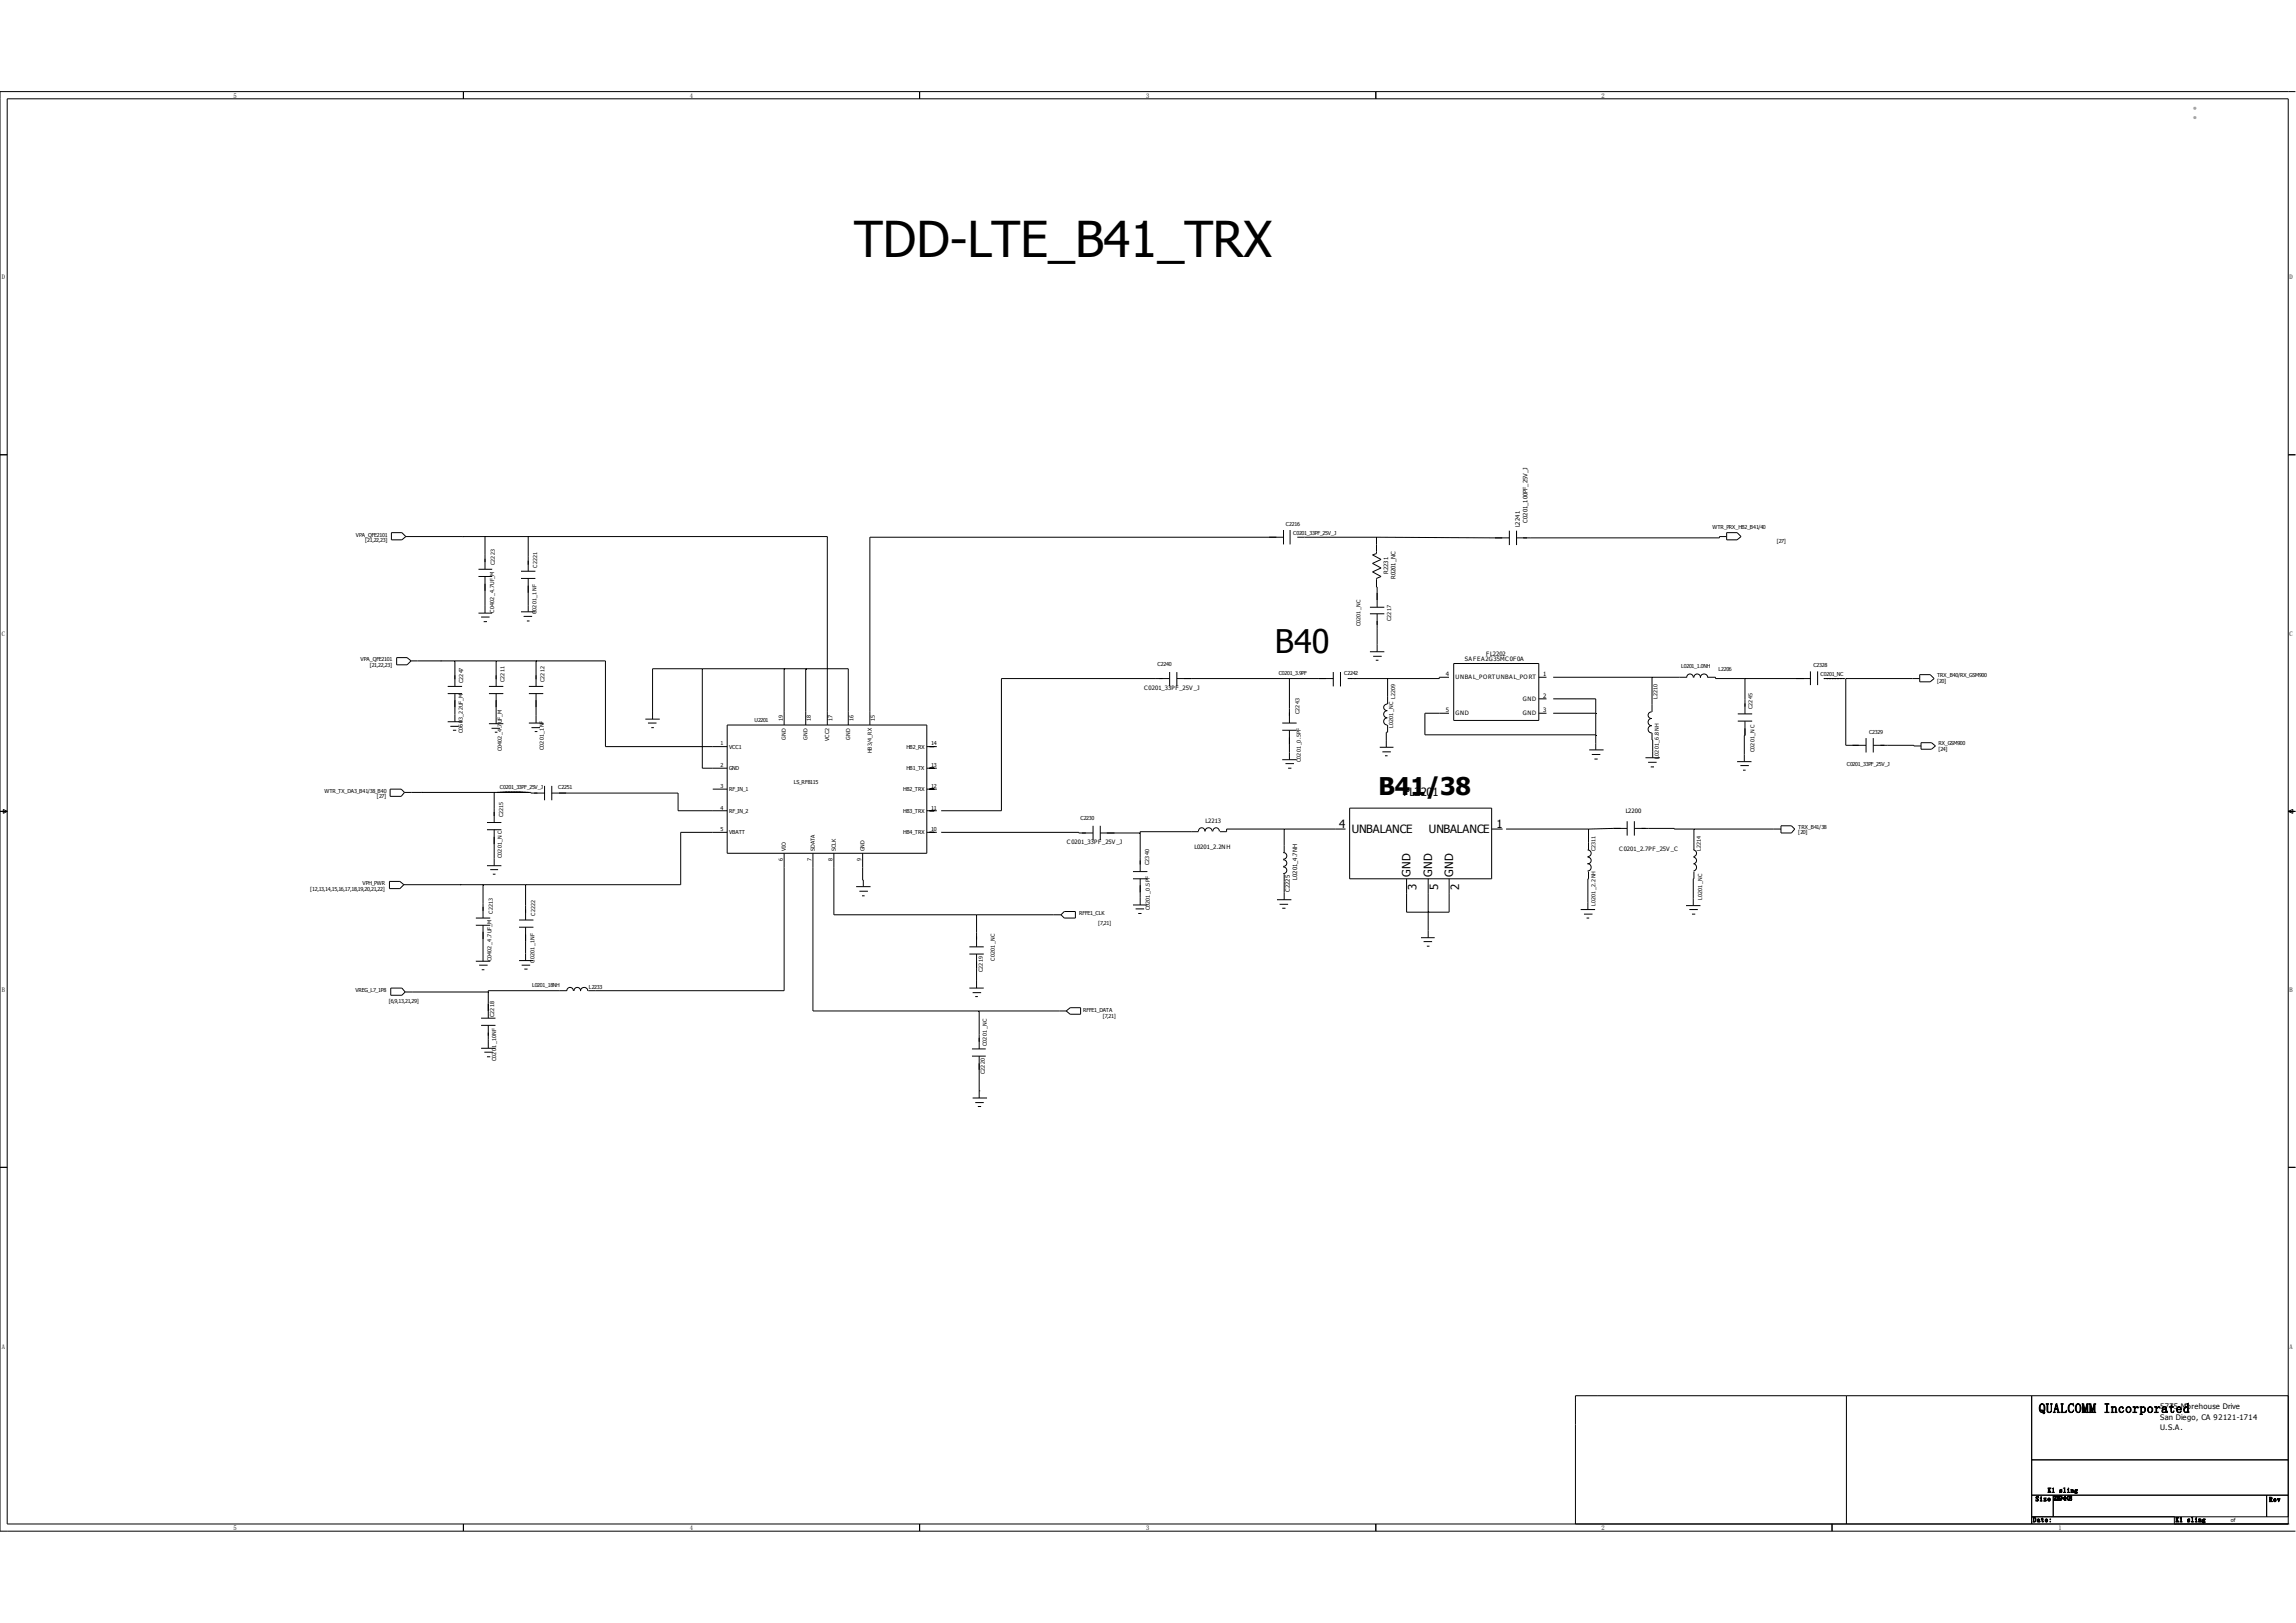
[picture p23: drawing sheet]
<svg xmlns="http://www.w3.org/2000/svg" width="297mm" height="210mm" viewBox="0 0 297 210" stroke-linecap="round" stroke-linejoin="round" font-family="sans-serif">
<defs><g id="words">
<text font-size="6.4" x="110.5" y="33.3">TDD-LTE_B41_TRX</text>
<text font-size="4.2" x="164.9" y="84.5">B40</text>
<text font-size="3.2" x="178.3" y="102.9">B41/38</text>
<text font-size="2.5" fill="#666" x="283.3" y="15.3">：</text>
<text font-size="1.7" x="263.7" y="182.8">QUALCOMM Incorporated</text>
<g font-size="1.5">
<text x="173.2" y="107.1">4</text>
<text x="174.9" y="107.8">UNBALANCE</text>
<text x="181.5" y="103">FL2201</text>
<text x="184.8" y="107.8">UNBALANCE</text>
<text x="193.6" y="107.1">1</text>
<text x="182.5" y="113.4" transform="rotate(-90 182.5 113.4)">GND</text>
<text x="185.3" y="113.4" transform="rotate(-90 185.3 113.4)">GND</text>
<text x="188" y="113.4" transform="rotate(-90 188 113.4)">GND</text>
<text x="183.2" y="115.1" transform="rotate(-90 183.2 115.1)">3</text>
<text x="186" y="115.1" transform="rotate(-90 186 115.1)">5</text>
<text x="188.7" y="115.1" transform="rotate(-90 188.7 115.1)">2</text>
</g>
<g font-size="1">
<text x="279.4" y="182.4">5775 Morehouse Drive</text>
<text x="279.4" y="183.7">San Diego, CA 92121-1714</text>
<text x="279.4" y="185.1">U.S.A.</text>
</g>
<g font-size=".8">
<text x="30.2" y="12.7">5</text>
<text x="89.2" y="12.7">4</text>
<text x="148.3" y="12.7">3</text>
<text x="207.2" y="12.7">2</text>
<text x=".3" y="36.2">D</text>
<text x="296.2" y="36.2">D</text>
<text x="196.6" y="68.3" transform="rotate(-90 196.6 68.3)">L2241</text>
<text x="197.6" y="67.7" transform="rotate(-90 197.6 67.7)">C0201_100PF_25V_J</text>
<text x="179.6" y="74.3" transform="rotate(-90 179.6 74.3)">R2231</text>
<text x="180.5" y="74.9" transform="rotate(-90 180.5 74.9)">R0201_NC</text>
<text x=".3" y="82.3">C</text>
<text x="296.2" y="82.3">C</text>
<text x="148" y="89.3">C0201_33PF_25V _J</text>
<text x="187" y="87.5">4</text>
<text x="188.3" y="87.9">UNBAL_PORTUNBAL_PORT</text>
<text x="189.5" y="85.5">SAFEA2G35MC0F0A</text>
<text x="192.3" y="84.8">FL2202</text>
<text x="199.6" y="87.5">1</text>
<text x="187" y="92.1">5</text>
<text x="188.3" y="92.6">GND</text>
<text x="197" y="90.7">GND</text>
<text x="197" y="92.6">GND</text>
<text x="199.6" y="90.3">2</text>
<text x="199.6" y="92.1">3</text>
<text x="155.9" y="106.5">L2213</text>
<text x="210.3" y="105.2">L2200</text>
<text x="138" y="109.2">C0201_33PF_25V _J</text>
<text x="154.5" y="109.8">L0201_2.2NH</text>
<text x="167.8" y="113.9" transform="rotate(-90 167.8 113.9)">L0201_4.7NH</text>
<text x="209.4" y="110.2">C0201_2.7PF_25V _C</text>
<text x="166.9" y="115.4" transform="rotate(-90 166.9 115.4)">C2225</text>
<text x=".3" y="128.4">B</text>
<text x="296.2" y="128.4">B</text>
<text x=".3" y="174.5">A</text>
<text x="296.2" y="174.5">A</text>
<text x="30.2" y="198">5</text>
<text x="89.2" y="198">4</text>
<text x="148.3" y="198">3</text>
<text x="207.2" y="198">2</text>
<text x="263" y="196.9">Date:</text>
<text x="263.3" y="194.2">Size</text>
<text x="264.9" y="193.1">K1 sling</text>
<text x="265.6" y="194.1">2019-4-08</text>
<text x="266.3" y="198">1</text>
<text x="281.4" y="196.9">K1 sling</text>
<text x="293.5" y="194.3">Rev</text>
</g>
<g font-size=".7">
<text x="46.1" y="69.5">VPA_QFE2101</text>
<text x="47.2" y="70.1">[21,22,23]</text>
<text x="166.3" y="68">C2216</text>
<text x="167.3" y="69.3">C0201_33PF_25V_J</text>
<text x="221.5" y="68.4">WTR_PRX_HB2_B41/40</text>
<text x="229.8" y="70.2">[27]</text>
<text x="64" y="73.1" transform="rotate(-90 64 73.1)">C2223</text>
<text x="69.5" y="73.4" transform="rotate(-90 69.5 73.4)">C2221</text>
<text x="63.9" y="79.3" transform="rotate(-90 63.9 79.3)">C0402_4.7UF_M</text>
<text x="69.4" y="79.4" transform="rotate(-90 69.4 79.4)">C0201_1NF</text>
<text x="176" y="81" transform="rotate(-90 176 81)">C0201_NC</text>
<text x="180" y="80.4" transform="rotate(-90 180 80.4)">C2217</text>
<text x="46.6" y="85.5">VPA_QFE2101</text>
<text x="47.8" y="86.3">[21,22,23]</text>
<text x="59.9" y="88.4" transform="rotate(-90 59.9 88.4)">C2247</text>
<text x="65.3" y="88.2" transform="rotate(-90 65.3 88.2)">C2211</text>
<text x="70.4" y="88.2" transform="rotate(-90 70.4 88.2)">C2212</text>
<text x="149.7" y="86.1">C2240</text>
<text x="165.4" y="87.3">C0201_3.9PF</text>
<text x="173.9" y="87.4">C2242</text>
<text x="217.5" y="86.5">L0201_1.0NH</text>
<text x="222.3" y="86.8">L2206</text>
<text x="234.6" y="86.3">C2328</text>
<text x="235.5" y="87.5">C0201_NC</text>
<text x="250.6" y="88.3">[20]</text>
<text x="250.6" y="87.7">TRX_B40/RX_GSM900</text>
<text x="59.8" y="94.8" transform="rotate(-90 59.8 94.8)">C0603_22UF_M</text>
<text x="97.6" y="93.4">U2201</text>
<text x="101.2" y="93.3" transform="rotate(-90 101.2 93.3)">19</text>
<text x="101.7" y="95.7" transform="rotate(-90 101.7 95.7)">GND</text>
<text x="104.5" y="95.7" transform="rotate(-90 104.5 95.7)">GND</text>
<text x="104.9" y="93.3" transform="rotate(-90 104.9 93.3)">18</text>
<text x="107.3" y="95.9" transform="rotate(-90 107.3 95.9)">VCC2</text>
<text x="107.7" y="93.3" transform="rotate(-90 107.7 93.3)">17</text>
<text x="110" y="95.7" transform="rotate(-90 110 95.7)">GND</text>
<text x="110.4" y="93.3" transform="rotate(-90 110.4 93.3)">16</text>
<text x="113.2" y="93.3" transform="rotate(-90 113.2 93.3)">15</text>
<text x="168.1" y="92.4" transform="rotate(-90 168.1 92.4)">C2243</text>
<text x="180.2" y="94.2" transform="rotate(-90 180.2 94.2)">L0201_NC</text>
<text x="180.5" y="90.4" transform="rotate(-90 180.5 90.4)">L2209</text>
<text x="214.4" y="90.4" transform="rotate(-90 214.4 90.4)">L2210</text>
<text x="226.7" y="91.7" transform="rotate(-90 226.7 91.7)">C2245</text>
<text x="241.8" y="94.9">C2329</text>
<text x="64.9" y="97.2" transform="rotate(-90 64.9 97.2)">C0402_4.7UF_M</text>
<text x="70.3" y="97" transform="rotate(-90 70.3 97)">C0201_1NF</text>
<text x="93.2" y="96.5">1</text>
<text x="93.2" y="99.2">2</text>
<text x="93.2" y="102">3</text>
<text x="94.3" y="96.9">VCC1</text>
<text x="94.3" y="99.7">GND</text>
<text x="102.7" y="101.5">LS_RF8115</text>
<text x="112.8" y="97.5" transform="rotate(-90 112.8 97.5)">HB3/4_RX</text>
<text x="117.2" y="99.7">HB1_TX</text>
<text x="117.2" y="96.9">HB2_RX</text>
<text x="120.5" y="102">12</text>
<text x="120.5" y="99.2">13</text>
<text x="120.5" y="96.5">14</text>
<text x="168.3" y="98.6" transform="rotate(-90 168.3 98.6)">C0201_0.5PF</text>
<text x="214.6" y="98.1" transform="rotate(-90 214.6 98.1)">L0201_6.8NH</text>
<text x="227" y="97.3" transform="rotate(-90 227 97.3)">C0201_NC</text>
<text x="238.9" y="99.1">C0201_33PF_25V_J</text>
<text x="250.7" y="97.1">[24]</text>
<text x="250.7" y="96.5">RX_GSM900</text>
<text x="42" y="102.6">WTR_TX_DA3_B41/38_B40</text>
<text x="48.8" y="103.2">[27]</text>
<text x="64.7" y="102.1">C0201_33PF_25V_J</text>
<text x="65.1" y="105.8" transform="rotate(-90 65.1 105.8)">C2215</text>
<text x="72.2" y="102">C2251</text>
<text x="93.2" y="104.8">4</text>
<text x="93.2" y="107.5">5</text>
<text x="94.3" y="102.4">RF_IN_1</text>
<text x="94.3" y="105.2">RF_IN_2</text>
<text x="94.3" y="108">VBATT</text>
<text x="116.8" y="108">HB4_TRX</text>
<text x="116.8" y="105.2">HB3_TRX</text>
<text x="116.8" y="102.4">HB2_TRX</text>
<text x="120.5" y="107.5">10</text>
<text x="120.5" y="104.8">11</text>
<text x="139.8" y="106.1">C2230</text>
<text x="232.6" y="107.9">[20]</text>
<text x="232.6" y="107.2">TRX_B41/38</text>
<text x="64.9" y="111" transform="rotate(-90 64.9 111)">C0201_NC</text>
<text x="101.2" y="111.4" transform="rotate(-90 101.2 111.4)">6</text>
<text x="101.7" y="110.2" transform="rotate(-90 101.7 110.2)">VIO</text>
<text x="105" y="111.4" transform="rotate(-90 105 111.4)">7</text>
<text x="105.4" y="110.2" transform="rotate(-90 105.4 110.2)">SDATA</text>
<text x="107.7" y="111.4" transform="rotate(-90 107.7 111.4)">8</text>
<text x="108.1" y="110.2" transform="rotate(-90 108.1 110.2)">SCLK</text>
<text x="111.4" y="111.4" transform="rotate(-90 111.4 111.4)">9</text>
<text x="111.8" y="110.2" transform="rotate(-90 111.8 110.2)">GND</text>
<text x="148.6" y="111.9" transform="rotate(-90 148.6 111.9)">C2340</text>
<text x="206.4" y="110.2" transform="rotate(-90 206.4 110.2)">C2311</text>
<text x="220" y="110.1" transform="rotate(-90 220 110.1)">L2214</text>
<text x="40.1" y="115.2">[12,13,14,15,16,17,18,19,20,21,22]</text>
<text x="46.9" y="114.5">VPH_PWR</text>
<text x="63.7" y="118.2" transform="rotate(-90 63.7 118.2)">C2213</text>
<text x="69.2" y="118.5" transform="rotate(-90 69.2 118.5)">C2222</text>
<text x="139.6" y="118.4">RFFE1_CLK</text>
<text x="142" y="119.7">[7,21]</text>
<text x="148.7" y="117.8" transform="rotate(-90 148.7 117.8)">C0201_0.5PF</text>
<text x="206.4" y="117.2" transform="rotate(-90 206.4 117.2)">L0201_2.2NH</text>
<text x="220.2" y="116.4" transform="rotate(-90 220.2 116.4)">L0201_NC</text>
<text x="63.6" y="124.4" transform="rotate(-90 63.6 124.4)">C0402_4.7UF_M</text>
<text x="69.2" y="124.6" transform="rotate(-90 69.2 124.6)">C0201_1NF</text>
<text x="127.1" y="125.7" transform="rotate(-90 127.1 125.7)">C2219</text>
<text x="128.7" y="124.3" transform="rotate(-90 128.7 124.3)">C0201_NC</text>
<text x="46" y="128.4">VREG_L7_1P8</text>
<text x="50.3" y="129.7">[6,9,13,21,29]</text>
<text x="63.9" y="131.6" transform="rotate(-90 63.9 131.6)">C2218</text>
<text x="68.8" y="127.7">L0201_18NH</text>
<text x="76.2" y="128">L2233</text>
<text x="140.1" y="131">RFFE1_DATA</text>
<text x="142.6" y="131.8">[7,21]</text>
<text x="64.2" y="137.3" transform="rotate(-90 64.2 137.3)">C0201_10NF</text>
<text x="127.7" y="135.3" transform="rotate(-90 127.7 135.3)">C0201_NC</text>
<text x="127.4" y="139" transform="rotate(-90 127.4 139)">C2220</text>
<text x="288.6" y="196.9">of</text>
</g>
</g></defs>
<g fill="none" stroke="#000" stroke-width=".13">
<path d="M.9 12.8h295.1v184.4h-295.1zM59.9 11.9v.9M119 11.9v.9M178 11.9v.9M296.9 11.9h-296.9v186.2h296.9M0 58.8h.9M296 58.8h.9M50.6 68.9h1.4l.5 .5-.5 .4h-1.4zM52.5 69.4h54.5v24.4M59.9 69.4h.1M61.9 73.7h1.8M61.9 74.6h1.8"/>
<path d="M61.9 79.3h1.8M62.2 79.8h1.1M62.7 69.4v4.3M62.7 74.6v4.7M67.4 73.9h1.9M67.4 74.8h1.9M67.4 79.2h1.9M67.7 79.8h1.1M68.3 69.4v4.5M68.3 74.8v4.4M166 68.6v1.8M166 69.5h-53.5v24.3"/>
<path d="M166.9 68.6v1.8M167.8 69.5h10.3M177.2 79.4h1.9M177.2 78.6h1.9M178.1 69.5l17.1 .1M178.1 69.5v2.1l-.6 .2 1.1 .6-1.1 .5 1.1 .6-1.1 .5 1.1 .6-.5 .2v3.8M178.1 79.4v4.9M195.2 68.7v1.8M196.2 68.7v1.8M223.4 69.4h-1v.2h-26.2M223.4 68.9h1.3l.5 .5-.5 .4h-1.3zM51.3 85.1h1.4l.5 .4-.5 .5h-1.4z"/>
<path d="M53.2 85.5h25.1v11.1h15.8M57 85.5h.1M57.9 88.8h1.9M57.9 89.7h1.9M57.9 93.4h1.9M58.3 94h1.1M58.6 94.5h.4M58.8 85.5v3.3M58.8 89.7v3.7M62.6 80.4h.4M63.2 88.8h1.9M63.2 89.7h1.9"/>
<path d="M63.2 93.6h1.9M63.6 94.2h1.1M64 94.7h.3M64.2 85.5v3.3M64.2 89.7v3.9M68.2 80.3h.3M68.4 88.8h1.9M68.4 89.7h1.9M68.4 93.6h1.9M68.7 94.1h1.1M69.2 94.7h.3M69.3 85.5h.1"/>
<path d="M69.3 85.5v3.3M69.3 89.7v3.9M83.5 93h1.8M83.8 93.6h1.1M84.2 94.1h.4M84.4 93v-6.5h25.3v7.3M90.8 86.5v12.9h3.3M94.1 93.8h25.8v16.6h-25.8zM101.4 86.5h.1M101.4 86.5v7.3M104.2 86.5h.1M104.2 86.5v7.3"/>
<path d="M119.9 99.4h1.3M119.9 96.6h1.3M151.3 87.8h-21.8v17.1h-7.7M151.3 87v1.8M152.2 87.8h20.3M152.2 87v1.8M165.9 93.6h1.8M165.9 94.5h1.8M165.9 98.3h1.8M166.3 98.8h1.1M166.6 99.4h.4M166.8 87.8v5.8"/>
<path d="M166.8 94.5v3.8M172.5 87v1.8M173.4 87v1.8M174.3 87.8h.9M175.2 87.8h.1M177.2 84.3h1.9M177.6 84.9h1.1M178 85.4h.3M178.5 96.7h1.8M178.8 97.3h1.1M179.2 97.8h.3M179.5 91.1a.43 .43 0 0 0-.5 .4 .43 .43 0 0 0 .5 .4 .47 .47 0 0 0-.5 .5 .47 .47 0 0 0 .5 .5 .47 .47 0 0 0-.5 .4 .47 .47 0 0 0 .5 .5"/>
<path d="M179.5 87.8v3.3M179.5 93.8v.9h-.2v2M187.4 87.6h-1.2v.2h-11M187.4 92.3h-3.1v2.8h22.1M188 85.9h11.1v7.3h-11.1zM199.1 87.6h.9M199.1 90.4h.9M199.1 92.3h.9M200.9 87.6h17.3M200.9 90.4h5.5v6.6M200.9 92.3h5.5M205.6 97h1.8"/>
<path d="M205.9 97.6h1.1M206.2 98.2h.5M212.9 98h1.8M213.2 98.6h1.1M213.5 99.2h.5M213.7 92.1a.42 .42 0 0 0-.5 .4 .42 .42 0 0 0 .5 .5 .47 .47 0 0 0-.5 .4 .47 .47 0 0 0 .5 .5M213.7 93.9a.46 .46 0 0 0-.5 .5 .46 .46 0 0 0 .5 .4M213.7 87.6v4.5M213.7 94.8l.1 3.2M218.2 87.7a.42 .42 0 0 1 .4-.5 .42 .42 0 0 1 .4 .5M219.1 87.7a.43 .43 0 0 1 .4-.5 .43 .43 0 0 1 .5 .5 .46 .46 0 0 1 .4-.5 .46 .46 0 0 1 .5 .5M220.9 87.6h1v.2h12.3"/>
<path d="M224.7 98.6h1.9M224.8 92.4h1.9M224.8 93.3h1.9M225.1 99.1h1.1M225.5 99.7h.3M225.7 87.8v4.6M225.7 93.3l-.1 5.3M234.2 86.9v1.7M235.1 86.9v1.7M236.1 87.8h-.2h2.7h-.1M241.4 95.5v1.9M242.3 96.4h5.3v.1h.9"/>
<path d="M242.3 95.5v1.9M248.3 87.8h-9.5v8.6h2.6M248.3 87.3h1.4l.5 .5-.5 .4h-1.4zM248.5 96.1h1.4l.5 .4-.5 .4h-1.4zM0 105h.9M.4 104.7l.5 .3-.5 .2zM50.4 114h1.3l.5 .5-.5 .5h-1.3zM50.5 102.1h1.4l.4 .4-.4 .5h-1.4zM52.3 102.5h11.6M54.5 102.5h.1M59.5 114.5h.1M61.6 118.8h1.8"/>
<path d="M61.6 119.7h1.8M62.5 114.5v4.3M62.5 119.7v4.7M63 106.4h1.9M63 107.4h1.9M63 112h1.9M63.4 112.5h1M63.8 113.1h.3M63.9 102.5l6.5 .1M63.9 102.5v3.9M63.9 107.4v4.6M67.1 119h1.9"/>
<path d="M67.1 120h1.9M68 114.5v4.5M68 120v4.3M70.4 101.7v1.8M71.4 102.6h16.3v2.3h6.4M71.4 101.7v1.8M92.2 102.1h1.9M94.1 107.7h-6v6.8h-35.9M101.4 110.4v17.8h-25.3M105.2 110.4v20.4h32.7M107.9 110.4v8h29.3M110.7 114.7h1.9"/>
<path d="M111.2 115.3h1.1M111.5 115.9h.3M111.6 110.4v3.5h.1v.8M119.9 107.7h1.3M119.9 104.9h1.3M119.9 102.1h1.3M121.8 107.7h17.7v.1h1.9M126.3 118.4v4.1M137.7 117.9h1.4v.9h-1.4l-.5-.4zM141.4 106.8v1.9M142.3 107.8h5.2M142.3 106.8v1.9"/>
<path d="M146.6 112.8h1.8M146.6 113.7h1.8M146.6 117.1h1.8M146.9 117.6h1.1M147.2 118.2h.5M147.5 113.7v3.4M155 107.6a.43 .43 0 0 1 .4-.5 .43 .43 0 0 1 .5 .5 .47 .47 0 0 1 .4-.5 .47 .47 0 0 1 .5 .5M155 107.6h-7.5v5.2M156.9 107.6a.43 .43 0 0 1 .4-.5 .43 .43 0 0 1 .4 .5M165.2 116.4h1.8M165.5 117h1.1M165.9 117.5h.4"/>
<path d="M166 111.3a.42 .42 0 0 1 .5 .4 .42 .42 0 0 1-.5 .4M166 110.3a.42 .42 0 0 1 .5 .4 .42 .42 0 0 1-.5 .5M166 112.2a.42 .42 0 0 1 .5 .4 .42 .42 0 0 1-.5 .4M166.1 107.3v3M166.1 113.1v3.3M174.1 107.3h-15.4v.3h-.9M174.6 104.6h18.4v9.1h-18.4zM181.9 113.7v4.3h5.6v-4.3M184.7 118h.1M184.7 113.7v7.6M193 107.3h1.4M194.8 107.3h10.7"/>
<path d="M204.5 117.7h1.8M204.9 118.3h1.1M205.2 118.8h.4M205.4 110.9a.43 .43 0 0 1 .4 .4 .43 .43 0 0 1-.4 .5 .46 .46 0 0 1 .4 .4 .46 .46 0 0 1-.4 .5M205.4 110a.42 .42 0 0 1 .4 .4 .42 .42 0 0 1-.4 .4M205.5 107.3v2.7M205.5 112.8v.9h-.1v4M210.5 107.2l-5 .1M210.5 106.3v1.8M211.4 107.2l19 .1M211.4 106.3v1.8M218.1 117.2h1.9"/>
<path d="M218.5 117.7h1.1M218.9 118.3h.4M219.1 110.9a.43 .43 0 0 1 .4 .4 .43 .43 0 0 1-.4 .5 .47 .47 0 0 1 .4 .4 .47 .47 0 0 1-.4 .5M219.1 110a.43 .43 0 0 1 .4 .4 .43 .43 0 0 1-.4 .4M219.1 107.3v2.7M219.1 112.8v.9h-.1v3.5M230.4 106.8h1.3l.5 .5-.5 .5h-1.3zM296 105h.9M296 105l.6-.3v.5zM50.5 127.8h1.5l.4 .6-.4 .4h-1.5zM52.4 128.4h10.8M61.6 124.4h1.8"/>
<path d="M62 124.9h1.1M62.2 132.7h1.9M62.2 131.7h1.9M62.2 135.6h1.9M62.3 125.5h.4M62.7 136.1h1.1M63 136.7h.4M63.2 132.7v2.9M67.1 124.3h1.9M67.5 124.9h1.1M67.8 125.4h.4M73.3 128.2a.42 .42 0 0 1 .4-.4 .42 .42 0 0 1 .5 .4"/>
<path d="M73.3 128.2h-10.1v3.5M74.3 128.2a.43 .43 0 0 1 .4-.4 .43 .43 0 0 1 .4 .4 .46 .46 0 0 1 .5-.4 .46 .46 0 0 1 .4 .4M125.4 122.5h1.9M125.4 123.4h1.9M125.4 127.8h1.9M125.7 135.7h1.8M125.7 136.7h1.8M125.8 128.4h1.1M126.2 128.9h.3M126.3 123.4v4.4M126.7 130.8v4.9M126.7 136.7v5.4"/>
<path d="M137.9 130.8l.5-.4h1.4v.8h-1.4zM183.8 121.3h1.8M184.1 121.8h1.2M184.6 122.4h.3M0 151h.9M125.8 142.1h1.9M126.2 142.7h1.1M126.5 143.2h.4M126.7 141.1h.1M296 151h.9M59.9 197.2v.9M119 197.2v.9"/>
<path d="M178 197.2v.9M237 197.2v.9M238.8 180.6v16.6M262.8 180.6v16.6M262.8 188.9h33.2M262.8 193.5h33.2M262.8 196.3h33.2M265.6 193.5v2.8M281.3 197.2h.1M281.3 196.3v.9M293.2 193.5v2.8M296 197.2h.1"/>
<path d="M296 180.6h-92.2v16.6"/>
</g>
<g fill="#000">
<path d="M62.7 69.4l.1 .1zM68.3 69.4l.1 .1zM178.1 69.5v.1zM58.8 85.5v.1zM64.2 85.5l.1 .1zM69.3 85.5l.1 .1zM90.8 86.5l.1 .1zM101.4 86.5l.1 .1zM104.2 86.5l.1 .1zM166.8 87.8l.1 .1zM179.4 87.7l.1 .1zM206.4 92.3l.1 .1z"/>
<path d="M206.4 95.1l.1 .1zM213.7 87.6l.1 .1zM225.7 87.7l.1 .1zM238.8 87.7v.1zM62.5 114.5l.1 .1zM63.9 102.4l.1 .1zM68 114.5l.1 .1zM126.3 118.4h.1zM147.4 107.8l.1 .1zM166.1 107.3l.1 .1zM184.7 117.9l.1 .1zM205.5 107.3l.1 .1z"/>
<path d="M219.1 107.3l.1 .1zM126.6 130.8l.1 .1z"/>
</g>
<use href="#words"/>
</svg>
